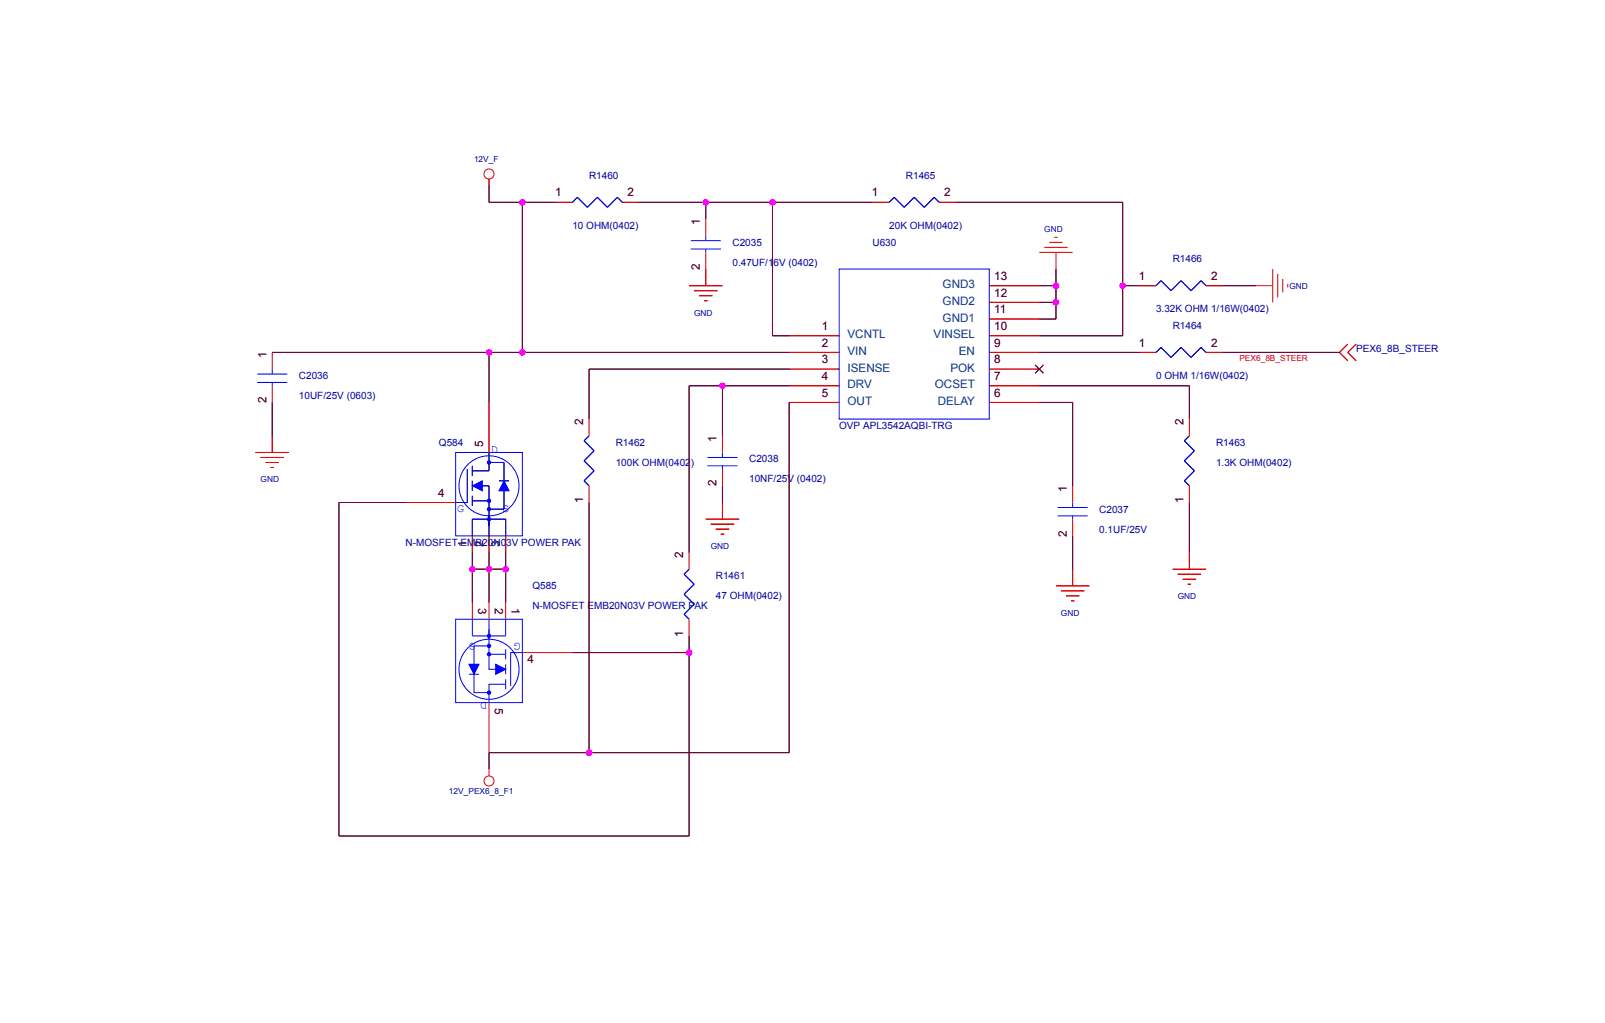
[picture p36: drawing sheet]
<svg xmlns="http://www.w3.org/2000/svg" width="191mm" height="122mm" viewBox="0 0 191 122" stroke-linecap="round" stroke-linejoin="round" font-family="sans-serif">
<defs><g id="words">
<g font-size="1.4">
<text x="66" y="23.3">1</text>
<text x="74.6" y="23.3">2</text>
<text x="103.6" y="23.3">1</text>
<text x="112.2" y="23.3">2</text>
<text x="83.2" y="26.7" transform="rotate(-90 83.2 26.7)">1</text>
<text x="83.2" y="32" transform="rotate(-90 83.2 32)">2</text>
<text x="118.1" y="35.2">12</text>
<text x="118.1" y="33.3">13</text>
<text x="135.3" y="33.3">1</text>
<text x="143.9" y="33.3">2</text>
<text x="97.7" y="39.2">1</text>
<text x="97.7" y="41.2">2</text>
<text x="118.1" y="41.2">9</text>
<text x="118.1" y="39.2">10</text>
<text x="118.1" y="37.2">11</text>
<text x="135.3" y="41.2">1</text>
<text x="143.9" y="41.2">2</text>
<text x="31.7" y="47.9" transform="rotate(-90 31.7 47.9)">2</text>
<text x="31.7" y="42.6" transform="rotate(-90 31.7 42.6)">1</text>
<text x="97.7" y="43.2">3</text>
<text x="97.7" y="45.1">4</text>
<text x="97.7" y="47.1">5</text>
<text x="118.1" y="47.1">6</text>
<text x="118.1" y="45.1">7</text>
<text x="118.1" y="43.2">8</text>
<text x="57.4" y="53.2" transform="rotate(-90 57.4 53.2)">5</text>
<text x="69.3" y="50.5" transform="rotate(-90 69.3 50.5)">2</text>
<text x="85.2" y="52.5" transform="rotate(-90 85.2 52.5)">1</text>
<text x="140.6" y="50.5" transform="rotate(-90 140.6 50.5)">2</text>
<text x="52.1" y="59">4</text>
<text x="69.3" y="59.8" transform="rotate(-90 69.3 59.8)">1</text>
<text x="85.2" y="57.8" transform="rotate(-90 85.2 57.8)">2</text>
<text x="126.8" y="58.4" transform="rotate(-90 126.8 58.4)">1</text>
<text x="140.6" y="59.8" transform="rotate(-90 140.6 59.8)">1</text>
<text x="55.4" y="65" transform="rotate(-90 55.4 65)">1</text>
<text x="57.4" y="65" transform="rotate(-90 57.4 65)">2</text>
<text x="59.4" y="65" transform="rotate(-90 59.4 65)">3</text>
<text x="126.8" y="63.7" transform="rotate(-90 126.8 63.7)">2</text>
<text x="81.2" y="66.3" transform="rotate(-90 81.2 66.3)">2</text>
<text x="56.8" y="72.2" transform="rotate(90 56.8 72.2)">3</text>
<text x="58.8" y="72.2" transform="rotate(90 58.8 72.2)">2</text>
<text x="60.8" y="72.2" transform="rotate(90 60.8 72.2)">1</text>
<text x="81.2" y="75.6" transform="rotate(-90 81.2 75.6)">1</text>
<text x="62.7" y="78.8">4</text>
<text x="58.8" y="84.1" transform="rotate(90 58.8 84.1)">5</text>
</g>
<g font-size="1.4" fill="#004080">
<text x="112" y="34.2">GND3</text>
<text x="100.7" y="40.2">VCNTL</text>
<text x="110.9" y="40.2">VINSEL</text>
<text x="112" y="38.2">GND1</text>
<text x="112" y="36.2">GND2</text>
<text x="100.7" y="42.2">VIN</text>
<text x="100.7" y="44.2">ISENSE</text>
<text x="100.7" y="46.1">DRV</text>
<text x="111.1" y="46.1">OCSET</text>
<text x="112.9" y="44.2">POK</text>
<text x="113.9" y="42.2">EN</text>
<text x="100.7" y="48.1">OUT</text>
<text x="111.4" y="48.1">DELAY</text>
</g>
<g font-size="1.4" fill="#00f">
<text x="58.3" y="53.9">D</text>
<text x="54.3" y="60.8">G</text>
<text x="59.7" y="60.8">S</text>
<text x="56.5" y="76.4" transform="rotate(-180 56.5 76.4)">S</text>
<text x="61.9" y="76.4" transform="rotate(-180 61.9 76.4)">G</text>
<text x="57.9" y="83.4" transform="rotate(-180 57.9 83.4)">D</text>
</g>
<g font-size="1.2" fill="#0000a0">
<text x="70" y="21.3">R1460</text>
<text x="107.6" y="21.3">R1465</text>
<text x="68" y="27.2">10 OHM(0402)</text>
<text x="87" y="29.2">C2035</text>
<text x="103.7" y="29.2">U630</text>
<text x="105.7" y="27.2">20K OHM(0402)</text>
<text x="87" y="31.6">0.47UF/16V (0402)</text>
<text x="139.3" y="31.2">R1466</text>
<text x="137.4" y="37.1">3.32K OHM 1/16W(0402)</text>
<text x="139.3" y="39.1">R1464</text>
<text x="161.1" y="41.9">PEX6_8B_STEER</text>
<text x="35.5" y="45">C2036</text>
<text x="35.5" y="47.4">10UF/25V (0603)</text>
<text x="137.4" y="45">0 OHM 1/16W(0402)</text>
<text x="52.2" y="53">Q584</text>
<text x="73.2" y="53">R1462</text>
<text x="99.7" y="51">OVP APL3542AQBI-TRG</text>
<text x="144.5" y="53">R1463</text>
<text x="73.2" y="55.3">100K OHM(0402)</text>
<text x="89" y="55">C2038</text>
<text x="89" y="57.3">10NF/25V (0402)</text>
<text x="144.5" y="55.3">1.3K OHM(0402)</text>
<text x="48.2" y="64.9">N-MOSFET EMB20N03V POWER PAK</text>
<text x="130.6" y="60.9">C2037</text>
<text x="130.6" y="63.3">0.1UF/25V</text>
<text x="63.3" y="70">Q585</text>
<text x="85.1" y="68.8">R1461</text>
<text x="85.1" y="71.2">47 OHM(0402)</text>
<text x="63.3" y="72.4">N-MOSFET EMB20N03V POWER PAK</text>
</g>
<g font-size="1" fill="#0000a0">
<text x="56.3" y="19.3">12V_F</text>
<text x="124.1" y="27.6">GND</text>
<text x="153.2" y="34.3">GND</text>
<text x="82.5" y="37.5">GND</text>
<text x="31" y="57.3">GND</text>
<text x="84.5" y="65.3">GND</text>
<text x="139.9" y="71.2">GND</text>
<text x="126.1" y="73.2">GND</text>
<text x="53.4" y="94.4">12V_PEX6_8_F1</text>
</g>
<text font-size="1" fill="#f00" x="147.3" y="42.9">PEX6_8B_STEER</text>
</g></defs>
<g fill="none" stroke="#00f" stroke-width=".12">
<path d="M58.1 75.6v2.1h2M58.1 77.7v1.8h2M58.1 76.7h-1.8v5.6h1.8M60.1 77.1v1.2M60.1 78.9v1.2M62.1 77.5h-1.4v4M55.7 80.1h1.2M60.1 81.3h-2v2.2M60.1 80.7v1.2"/>
<circle cx="58.1" cy="79.5" r="3.6"/>
</g>
<circle cx="58.1" cy="82.3" r=".2" fill="#00f"/>
<circle cx="58.1" cy="82.3" r=".2" fill="none" stroke="#00f" stroke-width=".12"/>
<circle cx="58.1" cy="77.7" r=".2" fill="#00f"/>
<circle cx="58.1" cy="77.7" r=".2" fill="none" stroke="#00f" stroke-width=".12"/>
<circle cx="58.1" cy="76.7" r=".2" fill="#00f"/>
<circle cx="58.1" cy="76.7" r=".2" fill="none" stroke="#00f" stroke-width=".12"/>
<path d="M55.7 78.9h1.2l-.6 1.2z" fill="#00f"/>
<path d="M55.7 78.9h1.2l-.6 1.2z" fill="none" stroke="#00f" stroke-width=".12"/>
<path d="M58.9 78.9l1.2 .6-1.2 .6z" fill="#00f"/>
<path d="M56.1 73.6v2h4v-2M58.1 73.6v2.4M58.9 78.9l1.2 .6-1.2 .6z" fill="none" stroke="#00f" stroke-width=".12"/>
<circle cx="58.1" cy="75.6" r=".2" fill="#00f"/>
<g fill="none" stroke="#00f" stroke-width=".12">
<path d="M74 24l-.6-.6-1.2 1.2-1.2-1.2-1.2 1.2-1.2-1.2-.6 .6M82.1 28.6h3.5M82.1 29.6h3.5M83.9 28v.6M83.9 29.6v.4M99.7 32h17.8v17.8h-17.8zM30.6 44.4h3.5M30.6 45.4h3.5M32.3 43.9v.5M32.3 45.4v.4M55.5 55.7v4h-1.4M56.1 55.3v1.2"/>
<path d="M56.1 57.1v1.2M56.1 58.9v1.2M56.1 57.7h2v4M56.1 59.5h2M58.1 53.8v2.1h-2M58.1 55h1.8v5.5h-1.8M59.3 57.1h1.2M70 51.8l-.6 .6 1.2 1.2-1.2 1.2 1.2 1.1-1.2 1.2 .6 .6M84.1 54.4h3.5M84.1 55.3h3.5M85.8 53.8v.6M85.8 55.3v.4"/>
<path d="M127.5 59.7v.6M141.3 51.8l-.6 .6 1.2 1.2-1.2 1.2 1.2 1.1-1.2 1.2 .6 .6M143.3 41.9l-.6-.6-1.2 1.2-1.2-1.2-1.2 1.2-1.1-1.2-.6 .6M54.1 73.6h8v9.9h-8zM81.9 67.6l-.6 .6 1.2 1.2-1.2 1.2 1.2 1.2-1.2 1.2 .6 .6M125.7 60.3h3.5M125.7 61.3h3.5M127.5 61.3v.4"/>
<circle cx="58.1" cy="57.7" r="3.6"/>
<circle cx="58.1" cy="75.6" r=".2"/>
</g>
<g fill="none" stroke="#f00" stroke-width=".12">
<path d="M66 24h2M74 24h1.9M83.9 26v2M83.9 30v2M93.8 39.9h5.9M117.5 39.9h6M117.5 37.9h6M117.5 35.9h6M117.5 33.9h6M32.3 41.9v2M32.3 45.8v2M70 49.8v2"/>
<path d="M70 57.7v2M85.8 51.8v2M85.8 55.7v2M93.8 41.9h5.9M93.8 43.9h5.9M93.8 45.8h5.9M93.8 47.8h5.9M117.5 41.9h6M117.5 43.9h6M117.5 45.8h6M117.5 47.8h6M127.5 57.7v2"/>
<path d="M135.4 41.9h2M141.3 49.8v2M141.3 57.7v2M143.3 41.9h2M56.1 71.6v2M58.1 71.6v2M60.1 71.6v2M62.1 77.5h5.9M81.9 65.7v1.9M81.9 73.6v2M127.5 61.7v2M58.1 83.5v5.9"/>
</g>
<g fill="#000">
<path d="M68 24l.6-.6zM66 24h2zM68.6 23.4l1.2 1.2zM69.8 24.6l1.2-1.2zM71 23.4l1.2 1.2zM72.2 24.6l1.2-1.2zM73.4 23.4l.6 .6zM74 24h1.9zM54.1 59.7h1.4zM56.1 57.1v1.2zM56.1 55.3v1.2zM56.1 58.9v1.2z"/>
<path d="M56.1 55.9h2zM56.1 59.5h2zM56.1 57.7h2zM58.1 57.7v1.8zM58.1 55h1.8zM59.3 57.1h1.2zM69.4 52.4l.6-.6zM69.4 54.8l1.2-1.2zM69.4 57.1l1.2-1.2zM69.4 57.1l.6 .6zM69.4 52.4l1.2 1.2zM69.4 54.8l1.2 1.1z"/>
<path d="M123 43.4l1 1zM124 43.4l-1 1zM137.4 41.9l.6-.6zM135.4 41.9h2zM138 41.3l1.1 1.2zM139.1 42.5l1.2-1.2zM140.3 41.3l1.2 1.2zM140.7 52.4l.6-.6zM140.7 54.8l1.2-1.2zM140.7 57.1l1.2-1.2zM140.7 57.1l.6 .6zM141.5 42.5l1.2-1.2z"/>
<path d="M140.7 52.4l1.2 1.2zM140.7 54.8l1.2 1.1zM142.7 41.3l.6 .6zM143.3 41.9h2zM58.1 60.5h1.8zM81.3 68.2l.6-.6zM81.3 70.6l1.2-1.2zM81.3 73l1.2-1.2zM81.3 73l.6 .6zM81.3 68.2l1.2 1.2zM81.3 70.6l1.2 1.2z"/>
</g>
<g fill="none" stroke="#000" stroke-width=".12">
<path d="M93.8 39.9h5.9M117.5 39.9h6M117.5 37.9h6M117.5 35.9h6M117.5 33.9h6M55.5 55.7v4M58.1 53.8v2.1M58.1 59.5v2.2M59.9 55v5.5M93.8 41.9h5.9M93.8 43.9h5.9M93.8 45.8h5.9"/>
<path d="M93.8 47.8h5.9M117.5 41.9h6M117.5 43.9h6M117.5 45.8h6M117.5 47.8h6"/>
</g>
<path d="M123 43.4l1 1M124 43.4l-1 1" fill="none" stroke="#804000" stroke-width=".12"/>
<circle cx="58.1" cy="55" r=".2" fill="#00f"/>
<circle cx="58.1" cy="55" r=".2" fill="none" stroke="#00f" stroke-width=".12"/>
<circle cx="58.1" cy="59.5" r=".2" fill="#00f"/>
<circle cx="58.1" cy="59.5" r=".2" fill="none" stroke="#00f" stroke-width=".12"/>
<circle cx="58.1" cy="60.5" r=".2" fill="#00f"/>
<circle cx="58.1" cy="60.5" r=".2" fill="none" stroke="#00f" stroke-width=".12"/>
<path d="M59.9 57.1l.6 1.2h-1.2z" fill="#00f"/>
<path d="M59.9 57.1l.6 1.2h-1.2z" fill="none" stroke="#00f" stroke-width=".12"/>
<path d="M56.1 57.7l1.2-.6v1.2z" fill="#00f"/>
<path d="M56.1 57.7l1.2-.6v1.2zM56.1 63.7v-2h4v2M58.1 61.3v2.4" fill="none" stroke="#00f" stroke-width=".12"/>
<path d="M56.1 61.7v2zM58.1 61.3v1.2zM56.1 61.7h2zM58.1 61.7h2zM58.1 61.7v2zM60.1 61.7v2z" fill="#000"/>
<circle cx="58.1" cy="61.7" r=".2" fill="#00f"/>
<g fill="none" stroke="#00f" stroke-width=".12">
<path d="M111.6 24l-.6-.6-1.2 1.2-1.2-1.2-1.2 1.2-1.1-1.2-.6 .6M143.3 33.9l-.6-.5-1.2 1.1-1.2-1.1-1.2 1.1-1.1-1.1-.6 .5M54.1 53.8h8v9.9h-8z"/>
<circle cx="58.1" cy="61.7" r=".2"/>
</g>
<g fill="#000">
<path d="M58.1 21.3v.8zM58.1 22.1v1.9zM83.7 35.7h.4zM83.9 24v2zM83.9 32v1.9zM83.1 35.1h1.6zM91.8 39.9h2zM105.7 24l.6-.6zM103.7 24h2zM106.3 23.4l1.1 1.2zM107.4 24.6l1.2-1.2zM108.6 23.4l1.2 1.2z"/>
<path d="M109.8 24.6l1.2-1.2zM111 23.4l.6 .6zM111.6 24h2zM125.5 32v1.9zM123.5 37.9h2zM125.5 35.9v2zM123.5 35.9h2zM125.5 33.9v2zM123.5 33.9h2zM133.4 33.9h2zM137.4 33.9l.6-.5zM135.4 33.9h2z"/>
<path d="M138 33.4l1.1 1.1zM139.1 34.5l1.2-1.1zM140.3 33.4l1.2 1.1zM141.5 34.5l1.2-1.1zM142.7 33.4l.6 .5zM143.3 33.9h2zM32.1 55.5h.4zM32.3 51.8v2zM31.6 55h1.5zM85.8 57.7v2zM85.8 59.7v2zM159.2 41.9l1-1z"/>
<path d="M159.2 41.9l1 1zM160.2 41.9l.9 1zM161.1 40.9l-.9 1zM56.1 63.7v2zM56.1 65.7v1.9zM58.1 63.7v2zM56.1 67.6h2zM58.1 65.7v1.9zM60.1 65.7v1.9zM58.1 67.6h2zM60.1 63.7v2zM81.9 75.6v1.9z"/>
<path d="M85.6 63.5h.4zM85.1 62.9h1.5zM127.3 71.4h.4zM127.5 67.6v2zM126.7 70.8h1.5zM141.1 69.4h.4zM141.3 65.7v1.9zM140.5 68.8h1.6zM58.1 89.4v2z"/>
</g>
<g fill="none" stroke="#f00" stroke-width=".12">
<path d="M58.1 21.3v.8M81.9 33.9h3.9M82.5 34.5h2.8M83.1 35.1h1.6M83.7 35.7h.4M83.9 32v1.9M103.7 24h2M111.6 24h2M123.5 30h4M124.1 29.4h2.8M124.7 28.8h1.6M125.3 28.2h.4"/>
<path d="M125.5 30v2M135.4 33.9h2M143.3 33.9h2M149.3 33.9h1.9M151.2 32v3.9M151.8 32.6v2.7M152.4 33.2v1.5M153 33.7v.4M30.4 53.8h3.9M31 54.4h2.7M31.6 55h1.5M32.1 55.5h.4"/>
<path d="M32.3 51.8v2M48.2 59.7h5.9M58.1 47.8v6M85.8 59.7v2M160.2 40.9l-1 1 1 1M161.1 40.9l-.9 1 .9 1M56.1 63.7v2M58.1 63.7v2M60.1 63.7v2M83.9 61.7h3.9M84.5 62.3h2.7M85.1 62.9h1.5"/>
<path d="M85.6 63.5h.4M125.5 69.6h3.9M126.1 70.2h2.7M126.7 70.8h1.5M127.3 71.4h.4M127.5 67.6v2M139.3 67.6h4M139.9 68.2h2.8M140.5 68.8h1.6M141.1 69.4h.4M141.3 65.7v1.9M58.1 91.4v.8"/>
<circle cx="58.1" cy="20.7" r=".59"/>
<circle cx="58.1" cy="92.8" r=".59"/>
</g>
<g fill="none" stroke="#000" stroke-width=".12">
<path d="M58.1 24h7.9M62.1 24v17.9M75.9 24h27.8M81.9 33.9h3.9M82.5 34.5h2.8M91.8 24v15.9M113.6 24h19.8v15.9h-9.9M145.3 33.9h4M30.4 53.8h3.9M31 54.4h2.7M32.3 47.8v4M32.3 41.9h61.5"/>
<path d="M54.1 59.7h-13.8v39.6h41.6v-21.8h-13.9M58.1 41.9v11.9M70 59.7v29.7M85.8 45.8v6M93.8 45.8h-11.9v19.9M93.8 47.8v41.6h-35.7M93.8 43.9h-23.8v5.9M123.5 41.9h11.9M123.5 45.8h17.8v4M123.5 47.8h4v9.9M141.3 59.7v6M145.3 41.9h13.9"/>
<path d="M56.1 67.6v4M58.1 67.6v4M60.1 67.6v4M83.9 61.7h3.9M84.5 62.3h2.7M125.5 69.6h3.9M126.1 70.2h2.7M127.5 63.7v3.9M139.3 67.6h4M139.9 68.2h2.8"/>
</g>
<g fill="none" stroke="#800040" stroke-width=".12">
<path d="M58.1 22.1v1.9h7.9M62.1 24v17.9M75.9 24h27.8M83.9 24v2M91.8 24v15.9h2M113.6 24h19.8v15.9h-9.9M123.5 33.9h2M123.5 35.9h2M125.5 32v5.9h-2M133.4 33.9h2M145.3 33.9h4M32.3 47.8v4"/>
<path d="M32.3 41.9h61.5M48.2 59.7h-7.9v39.6h41.6v-23.7M58.1 41.9v5.9M70 59.7v29.7M85.8 45.8v6M85.8 57.7v2M93.8 47.8v41.6h-35.7v2M93.8 45.8h-11.9v19.9M93.8 43.9h-23.8v5.9M123.5 41.9h11.9M123.5 45.8h17.8v4M123.5 47.8h4v9.9"/>
<path d="M141.3 59.7v6M145.3 41.9h13.9M56.1 67.6h4M56.1 65.7v5.9M58.1 65.7v5.9M60.1 65.7v5.9M68 77.5h13.9M127.5 63.7v3.9"/>
</g>
<g fill="#f0f">
<circle cx="83.9" cy="24" r=".4"/>
<circle cx="91.8" cy="24" r=".4"/>
<circle cx="62.1" cy="41.9" r=".4"/>
<circle cx="62.1" cy="24" r=".4"/>
<circle cx="58.1" cy="41.9" r=".4"/>
<circle cx="81.9" cy="77.5" r=".4"/>
<circle cx="85.8" cy="45.8" r=".4"/>
<circle cx="58.1" cy="67.6" r=".4"/>
<circle cx="56.1" cy="67.6" r=".4"/>
<circle cx="60.1" cy="67.6" r=".4"/>
<circle cx="70" cy="89.4" r=".4"/>
<circle cx="133.4" cy="33.9" r=".4"/>
<circle cx="125.5" cy="35.9" r=".4"/>
<circle cx="125.5" cy="33.9" r=".4"/>
</g>
<use href="#words"/>
</svg>
